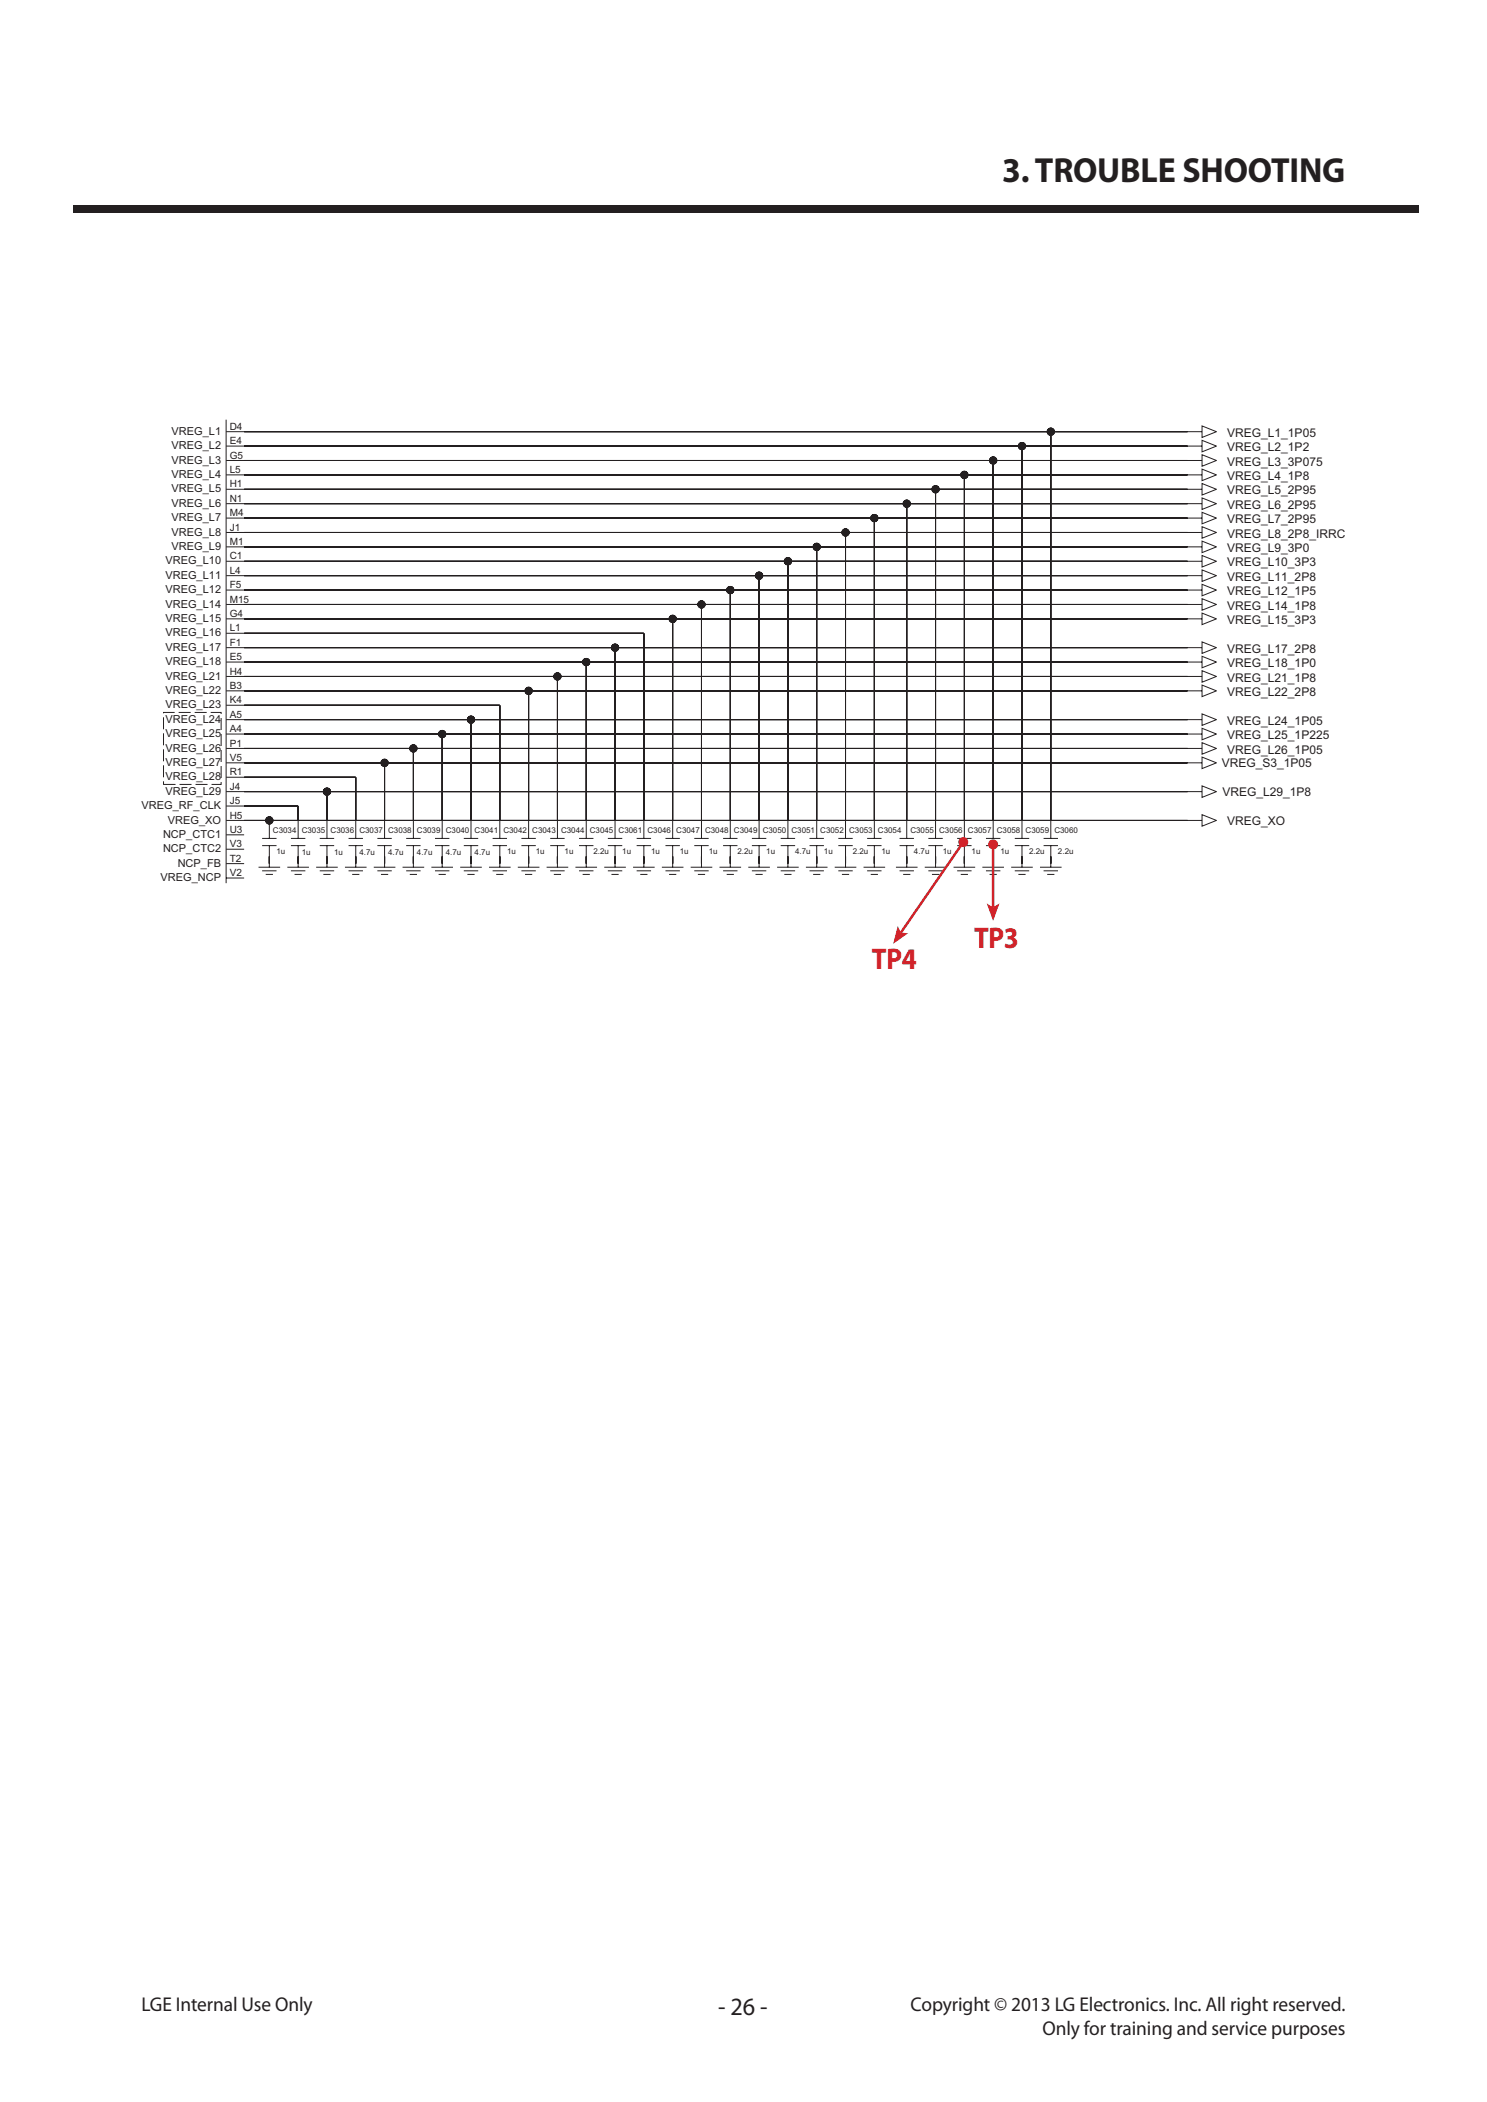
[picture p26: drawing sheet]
<svg xmlns="http://www.w3.org/2000/svg" width="210mm" height="297mm" viewBox="0 0 210 297" stroke-linecap="round" stroke-linejoin="round" font-family="sans-serif">
<defs><g id="words">
<text font-size="4.9" fill="#231f20" x="141.5" y="25.7">3. TROUBLE SHOOTING</text>
<g font-size="4.2" fill="#d1232a">
<text x="123.1" y="137">TP4</text>
<text x="137.6" y="133.9">TP3</text>
</g>
<text font-size="3.5" fill="#231f20" x="101.4" y="284.6">- 26 -</text>
<g font-size="2.8" fill="#231f20">
<text x="20" y="284.1">LGE Internal Use Only</text>
<text x="128.6" y="284.1">Copyright © 2013 LG Electronics. Inc. All right reserved.</text>
<text x="147.2" y="287.5">Only for training and service purposes</text>
</g>
<g font-size="1.7" fill="#231f20">
<text x="173.3" y="61.7">VREG_L1_1P05</text>
<text x="173.3" y="63.7">VREG_L2_1P2</text>
<text x="173.3" y="65.8">VREG_L3_3P075</text>
<text x="173.3" y="71.9">VREG_L6_2P95</text>
<text x="173.3" y="67.8">VREG_L4_1P8</text>
<text x="173.3" y="69.8">VREG_L5_2P95</text>
<text x="173.3" y="73.9">VREG_L7_2P95</text>
<text x="173.3" y="78">VREG_L9_3P0</text>
<text x="173.3" y="76">VREG_L8_2P8_IRRC</text>
<text x="173.3" y="80">VREG_L10_3P3</text>
<text x="173.3" y="82.1">VREG_L11_2P8</text>
<text x="173.3" y="84.1">VREG_L12_1P5</text>
<text x="173.3" y="86.1">VREG_L14_1P8</text>
<text x="173.3" y="88.2">VREG_L15_3P3</text>
<text x="173.3" y="92.2">VREG_L17_2P8</text>
<text x="173.3" y="94.3">VREG_L18_1P0</text>
<text x="173.3" y="96.3">VREG_L21_1P8</text>
<text x="173.3" y="98.3">VREG_L22_2P8</text>
<text x="173.3" y="102.4">VREG_L24_1P05</text>
<text x="173.3" y="104.4">VREG_L25_1P225</text>
<text x="173.3" y="106.5">VREG_L26_1P05</text>
<text x="172.5" y="108.4">VREG_S3_1P05</text>
<text x="172.6" y="112.5">VREG_L29_1P8</text>
<text x="173.3" y="116.6">VREG_XO</text>
</g>
<g font-size="1.6" fill="#231f20">
<text x="24.2" y="61.4">VREG_L1</text>
<text x="24.2" y="63.5">VREG_L2</text>
<text x="24.2" y="65.5">VREG_L3</text>
<text x="24.2" y="67.5">VREG_L4</text>
<text x="24.2" y="69.6">VREG_L5</text>
<text x="24.2" y="71.6">VREG_L6</text>
<text x="24.2" y="73.6">VREG_L7</text>
<text x="24.2" y="75.7">VREG_L8</text>
<text x="24.2" y="77.7">VREG_L9</text>
<text x="23.4" y="79.7">VREG_L10</text>
<text x="23.4" y="81.8">VREG_L11</text>
<text x="23.4" y="83.8">VREG_L12</text>
<text x="23.4" y="85.8">VREG_L14</text>
<text x="23.4" y="87.9">VREG_L15</text>
<text x="23.4" y="89.9">VREG_L16</text>
<text x="23.4" y="91.9">VREG_L17</text>
<text x="23.4" y="94">VREG_L18</text>
<text x="23.4" y="96">VREG_L21</text>
<text x="23.4" y="98">VREG_L22</text>
<text x="23.4" y="100.1">VREG_L23</text>
<text x="23.4" y="102.1">VREG_L24</text>
<text x="23.4" y="104.2">VREG_L25</text>
<text x="23.4" y="106.2">VREG_L26</text>
<text x="23.4" y="108.2">VREG_L27</text>
<text x="23.4" y="110.3">VREG_L28</text>
<text x="23.4" y="112.3">VREG_L29</text>
<text x="20" y="114.3">VREG_RF_CLK</text>
<text x="23" y="118.4">NCP_CTC1</text>
<text x="23.7" y="116.4">VREG_XO</text>
<text x="22.7" y="124.5">VREG_NCP</text>
<text x="23" y="120.4">NCP_CTC2</text>
<text x="25.1" y="122.5">NCP_FB</text>
</g>
<g font-size="1.4" fill="#231f20">
<text x="32.4" y="64.8">G5</text>
<text x="32.4" y="62.8">E4</text>
<text x="32.4" y="60.7">D4</text>
<text x="32.4" y="70.9">N1</text>
<text x="32.4" y="68.9">H1</text>
<text x="32.4" y="66.8">L5</text>
<text x="32.4" y="77">M1</text>
<text x="32.4" y="75">J1</text>
<text x="32.4" y="72.9">M4</text>
<text x="32.4" y="83.1">F5</text>
<text x="32.4" y="81.1">L4</text>
<text x="32.4" y="79">C1</text>
<text x="32.4" y="89.2">L1</text>
<text x="32.4" y="87.2">G4</text>
<text x="32.4" y="85.1">M15</text>
<text x="32.4" y="95.3">H4</text>
<text x="32.4" y="93.3">E5</text>
<text x="32.4" y="91.3">F1</text>
<text x="32.4" y="101.4">A5</text>
<text x="32.4" y="99.4">K4</text>
<text x="32.4" y="97.4">B3</text>
<text x="32.4" y="107.5">V5</text>
<text x="32.4" y="105.5">P1</text>
<text x="32.4" y="103.5">A4</text>
<text x="32.4" y="113.6">J5</text>
<text x="32.4" y="111.6">J4</text>
<text x="32.4" y="109.6">R1</text>
<text x="32.4" y="119.7">V3</text>
<text x="32.4" y="117.7">U3</text>
<text x="32.4" y="115.7">H5</text>
<text x="32.4" y="123.8">V2</text>
<text x="32.4" y="121.8">T2</text>
</g>
<g font-size="1.1" fill="#231f20">
<text x="38.5" y="117.8">C3034</text>
<text x="42.6" y="117.8">C3035</text>
<text x="46.7" y="117.8">C3036</text>
<text x="50.8" y="117.8">C3037</text>
<text x="54.8" y="117.8">C3038</text>
<text x="58.9" y="117.8">C3039</text>
<text x="63" y="117.8">C3040</text>
<text x="67" y="117.8">C3041</text>
<text x="71.1" y="117.8">C3042</text>
<text x="75.2" y="117.8">C3043</text>
<text x="79.2" y="117.8">C3044</text>
<text x="83.3" y="117.8">C3045</text>
<text x="87.4" y="117.8">C3061</text>
<text x="91.4" y="117.8">C3046</text>
<text x="95.5" y="117.8">C3047</text>
<text x="99.6" y="117.8">C3048</text>
<text x="103.6" y="117.8">C3049</text>
<text x="107.7" y="117.8">C3050</text>
<text x="111.8" y="117.8">C3051</text>
<text x="115.8" y="117.8">C3052</text>
<text x="119.9" y="117.8">C3053</text>
<text x="124" y="117.8">C3054</text>
<text x="128.6" y="117.8">C3055</text>
<text x="132.6" y="117.8">C3056</text>
<text x="136.7" y="117.8">C3057</text>
<text x="140.8" y="117.8">C3058</text>
<text x="144.8" y="117.8">C3059</text>
<text x="148.9" y="117.8">C3060</text>
<text x="39.1" y="120.7">1u</text>
<text x="42.6" y="120.8">1u</text>
<text x="47.2" y="120.8">1u</text>
<text x="50.8" y="120.8">4.7u</text>
<text x="54.8" y="120.8">4.7u</text>
<text x="58.9" y="120.8">4.7u</text>
<text x="63" y="120.8">4.7u</text>
<text x="67" y="120.8">4.7u</text>
<text x="71.6" y="120.7">1u</text>
<text x="75.7" y="120.7">1u</text>
<text x="79.7" y="120.7">1u</text>
<text x="83.8" y="120.7">2.2u</text>
<text x="87.9" y="120.7">1u</text>
<text x="91.9" y="120.7">1u</text>
<text x="96" y="120.7">1u</text>
<text x="100.1" y="120.7">1u</text>
<text x="104.2" y="120.7">2.2u</text>
<text x="108.2" y="120.7">1u</text>
<text x="112.3" y="120.7">4.7u</text>
<text x="116.4" y="120.7">1u</text>
<text x="120.4" y="120.7">2.2u</text>
<text x="124.5" y="120.7">1u</text>
<text x="129.1" y="120.7">4.7u</text>
<text x="133.1" y="120.7">1u</text>
<text x="137.2" y="120.7">1u</text>
<text x="141.3" y="120.7">1u</text>
<text x="145.3" y="120.7">2.2u</text>
<text x="149.4" y="120.7">2.2u</text>
</g>
</g></defs>
<path d="M10.4 29h190v1h-190z" fill="#231f20"/>
<g fill="none" stroke="#231f20" stroke-width=".14">
<path d="M31.9 59.3v65.5M31.9 71.2h2.6M31.9 61h2.6M31.9 63h2.6M31.9 65.1h2.6M31.9 67.1h2.6M31.9 69.1h2.6M31.9 73.2h2.6M31.9 75.2h2.6M31.9 77.3h2.6M31.9 79.3h2.6M167.7 71.2h2.1"/>
<path d="M167.7 61h2.1M167.7 63h2.1M167.7 65.1h2.1M167.7 67.1h2.1M167.7 69.1h2.1M167.7 73.2h2.1M167.7 75.2h2.1M167.7 77.3h2.1M167.7 79.3h2.1M169.8 70.4l2 .8-2 .8zM169.8 60.2l2 .8-2 .8zM169.8 62.2l2 .8-2 .8z"/>
<path d="M169.8 64.3l2 .8-2 .8zM169.8 66.3l2 .8-2 .8zM169.8 68.3l2 .8-2 .8zM169.8 72.4l2 .8-2 .8zM169.8 76.5l2 .8-2 .8zM169.8 78.5l2 .8-2 .8zM169.8 74.4l2 .8-2 .8zM31.9 83.4h2.6M31.9 91.5h2.6M31.9 95.6h2.6M31.9 87.4h2.6M31.9 93.5h2.6"/>
<path d="M31.9 81.3h2.6M31.9 85.4h2.6M31.9 89.5h2.6M31.9 97.6h2.6M31.9 99.6h2.6M167.7 83.4h2.1M167.7 91.5h2.1M167.7 95.6h2.1M167.7 87.4h2.1M167.7 93.5h2.1M167.7 81.3h2.1M167.7 85.4h2.1"/>
<path d="M167.7 97.6h2.1M169.8 82.6l2 .8-2 .8zM169.8 90.7l2 .8-2 .8zM169.8 94.8l2 .8-2 .8zM169.8 86.6l2 .8-2 .9zM169.8 92.7l2 .8-2 .9zM169.8 80.5l2 .8-2 .9zM169.8 84.6l2 .8-2 .8zM169.8 96.8l2 .8-2 .8zM31.9 107.8h2.6M31.9 101.7h2.6M31.9 103.7h2.6"/>
<path d="M31.9 105.8h2.6M31.9 109.8h2.6M31.9 111.9h2.6M31.9 113.9h2.6M31.9 115.9h2.6M31.9 118h2.6M31.9 120h2.6M37 118.5h2.1M37 119.5h2.1M38 115.9v2.6M38 119.5v3M41.1 118.5h2"/>
<path d="M41.1 119.5h2M42.1 115.9v2.6M42.1 119.5v3M45.2 118.5h2M45.2 119.5h2M46.2 115.9v2.6M46.2 119.5v3M49.2 118.5h2.1M49.2 119.5h2.1M50.2 115.9v2.6M50.2 119.5v3M53.3 118.5h2"/>
<path d="M53.3 119.5h2M54.3 115.9v2.6M54.3 119.5v3M57.4 118.5h2M57.4 119.5h2M58.4 115.9v2.6M58.4 119.5v3M61.4 118.5h2.1M61.4 119.5h2.1M62.4 115.9v2.6M62.4 119.5v3M65.5 118.5h2"/>
<path d="M65.5 119.5h2M66.5 115.9v2.6M66.5 119.5v3M69.6 118.5h2M69.6 119.5h2M70.6 115.9v2.6M70.6 119.5v3M73.6 118.5h2.1M73.6 119.5h2.1M74.7 115.9v2.6M74.7 119.5v3M77.7 118.5h2"/>
<path d="M77.7 119.5h2M78.7 115.9v2.6M78.7 119.5v3M81.8 118.5h2M81.8 119.5h2M82.8 115.9v2.6M82.8 119.5v3M85.8 118.5h2.1M85.8 119.5h2.1M86.9 115.9v2.6M86.9 119.5v3M89.9 118.5h2"/>
<path d="M89.9 119.5h2M90.9 115.9v2.6M90.9 119.5v3M94 118.5h2M94 119.5h2M95 115.9v2.6M95 119.5v3M98 118.5h2.1M98 119.5h2.1M99.1 115.9v2.6M99.1 119.5v3M102.1 118.5h2.1"/>
<path d="M102.1 119.5h2.1M103.1 115.9v2.6M103.1 119.5v3M106.2 118.5h2M106.2 119.5h2M107.2 115.9v2.6M107.2 119.5v3M110.3 118.5h2M110.3 119.5h2M111.3 115.9v2.6M111.3 119.5v3M114.3 118.5h2.1"/>
<path d="M114.3 119.5h2.1M115.3 115.9v2.6M115.3 119.5v3M118.4 118.5h2M118.4 119.5h2M119.4 115.9v2.6M119.4 119.5v3M122.5 118.5h2M122.5 119.5h2M123.5 115.9v2.6M123.5 119.5v3M127 118.5h2.1"/>
<path d="M127 119.5h2.1M128.1 115.9v2.6M128.1 119.5v3M131.1 118.5h2M131.1 119.5h2M132.1 115.9v2.6M132.1 119.5v3M135.2 118.5h2M135.2 119.5h2M136.2 115.9v2.6M136.2 119.5v3M139.2 118.5h2.1"/>
<path d="M139.2 119.5h2.1M140.3 115.9v2.6M140.3 119.5v3M143.3 118.5h2M143.3 119.5h2M144.3 115.9v2.6M144.3 119.5v3M147.4 118.5h2M147.4 119.5h2M148.4 115.9v2.6M148.4 119.5v3M167.7 107.8h2.1"/>
<path d="M167.7 101.7h2.1M167.7 103.7h2.1M167.7 105.8h2.1M167.7 111.9h2.1M167.7 115.9h2.1M169.8 107l2 .8-2 .8zM169.8 100.9l2 .8-2 .8zM169.8 102.9l2 .8-2 .8zM169.8 104.9l2 .9-2 .8zM169.8 115.1l2 .8-2 .8zM169.8 111l2 .9-2 .8zM31.9 122h2.6"/>
<path d="M31.9 124.1h2.6M36.5 122.5h3.1M37 123h2.1M37.5 123.6h1M40.6 122.5h3M41.1 123h2M41.6 123.6h1M44.6 122.5h3.1M45.2 123h2M45.7 123.6h1M48.7 122.5h3.1M49.2 123h2.1"/>
<path d="M49.7 123.6h1.1M52.8 122.5h3M53.3 123h2M53.8 123.6h1M56.9 122.5h3M57.4 123h2M57.9 123.6h1M60.9 122.5h3.1M61.4 123h2.1M61.9 123.6h1.1M65 122.5h3M65.5 123h2"/>
<path d="M66 123.6h1M69.1 122.5h3M69.6 123h2M70.1 123.6h1M73.1 122.5h3.1M73.6 123h2.1M74.1 123.6h1.1M77.2 122.5h3M77.7 123h2M78.2 123.6h1M81.3 122.5h3M81.8 123h2"/>
<path d="M82.3 123.6h1M85.3 122.5h3.1M85.8 123h2.1M86.4 123.6h1M89.4 122.5h3.1M89.9 123h2M90.4 123.6h1M93.5 122.5h3M94 123h2M94.5 123.6h1M97.5 122.5h3.1M98 123h2.1"/>
<path d="M98.6 123.6h1M101.6 122.5h3.1M102.1 123h2.1M102.6 123.6h1M105.7 122.5h3M106.2 123h2M106.7 123.6h1M109.7 122.5h3.1M110.3 123h2M110.8 123.6h1M113.8 122.5h3.1M114.3 123h2.1"/>
<path d="M114.8 123.6h1M117.9 122.5h3M118.4 123h2M118.9 123.6h1M122 122.5h3M122.5 123h2M123 123.6h1M126.5 122.5h3.1M127 123h2.1M127.5 123.6h1.1M130.6 122.5h3M131.1 123h2"/>
<path d="M131.6 123.6h1M134.7 122.5h3M135.2 123h2M135.7 123.6h1M138.7 122.5h3.1M139.2 123h2.1M139.8 123.6h1M142.8 122.5h3.1M143.3 123h2M143.8 123.6h1M146.9 122.5h3M147.4 123h2"/>
<path d="M147.9 123.6h1"/>
</g>
<path d="M42.1 121v1z" fill="#231f20"/>
<path d="M42.1 121v1zM42.1 121v1" fill="none" stroke="#231f20" stroke-width=".14"/>
<path d="M38 121v1z" fill="#231f20"/>
<path d="M38 121v1zM38 121v1" fill="none" stroke="#231f20" stroke-width=".14"/>
<path d="M46.2 121v1z" fill="#231f20"/>
<path d="M46.2 121v1zM46.2 121v1" fill="none" stroke="#231f20" stroke-width=".14"/>
<path d="M54.3 121v1z" fill="#231f20"/>
<path d="M54.3 121v1zM54.3 121v1" fill="none" stroke="#231f20" stroke-width=".14"/>
<path d="M50.2 121v1z" fill="#231f20"/>
<path d="M50.2 121v1zM50.2 121v1" fill="none" stroke="#231f20" stroke-width=".14"/>
<path d="M58.4 121v1z" fill="#231f20"/>
<path d="M58.4 121v1zM58.4 121v1" fill="none" stroke="#231f20" stroke-width=".14"/>
<path d="M62.4 121v1z" fill="#231f20"/>
<path d="M62.4 121v1zM62.4 121v1" fill="none" stroke="#231f20" stroke-width=".14"/>
<path d="M66.5 121v1z" fill="#231f20"/>
<path d="M66.5 121v1zM66.5 121v1" fill="none" stroke="#231f20" stroke-width=".14"/>
<path d="M70.6 121v1z" fill="#231f20"/>
<path d="M70.6 121v1zM70.6 121v1" fill="none" stroke="#231f20" stroke-width=".14"/>
<path d="M74.7 121v1z" fill="#231f20"/>
<path d="M74.7 121v1zM74.7 121v1" fill="none" stroke="#231f20" stroke-width=".14"/>
<path d="M78.7 121v1z" fill="#231f20"/>
<path d="M78.7 121v1zM78.7 121v1" fill="none" stroke="#231f20" stroke-width=".14"/>
<path d="M82.8 121v1z" fill="#231f20"/>
<path d="M82.8 121v1zM82.8 121v1" fill="none" stroke="#231f20" stroke-width=".14"/>
<path d="M90.9 121v1z" fill="#231f20"/>
<path d="M90.9 121v1zM90.9 121v1" fill="none" stroke="#231f20" stroke-width=".14"/>
<path d="M95 121v1z" fill="#231f20"/>
<path d="M95 121v1zM95 121v1" fill="none" stroke="#231f20" stroke-width=".14"/>
<path d="M99.1 121v1z" fill="#231f20"/>
<path d="M99.1 121v1zM99.1 121v1" fill="none" stroke="#231f20" stroke-width=".14"/>
<path d="M103.1 121v1z" fill="#231f20"/>
<path d="M103.1 121v1zM103.1 121v1" fill="none" stroke="#231f20" stroke-width=".14"/>
<path d="M107.2 121v1z" fill="#231f20"/>
<path d="M107.2 121v1zM107.2 121v1" fill="none" stroke="#231f20" stroke-width=".14"/>
<path d="M111.3 121v1z" fill="#231f20"/>
<path d="M111.3 121v1zM111.3 121v1" fill="none" stroke="#231f20" stroke-width=".14"/>
<path d="M115.3 121v1z" fill="#231f20"/>
<path d="M115.3 121v1zM115.3 121v1" fill="none" stroke="#231f20" stroke-width=".14"/>
<path d="M119.4 121v1z" fill="#231f20"/>
<path d="M119.4 121v1zM119.4 121v1" fill="none" stroke="#231f20" stroke-width=".14"/>
<path d="M123.5 121v1z" fill="#231f20"/>
<path d="M123.5 121v1zM123.5 121v1" fill="none" stroke="#231f20" stroke-width=".14"/>
<path d="M128.1 121v1z" fill="#231f20"/>
<path d="M128.1 121v1zM128.1 121v1" fill="none" stroke="#231f20" stroke-width=".14"/>
<path d="M132.1 121v1z" fill="#231f20"/>
<path d="M132.1 121v1zM132.1 121v1" fill="none" stroke="#231f20" stroke-width=".14"/>
<path d="M136.2 121v1z" fill="#231f20"/>
<path d="M136.2 121v1zM136.2 121v1" fill="none" stroke="#231f20" stroke-width=".14"/>
<path d="M140.3 121v1z" fill="#231f20"/>
<path d="M140.3 121v1zM140.3 121v1" fill="none" stroke="#231f20" stroke-width=".14"/>
<path d="M144.3 121v1z" fill="#231f20"/>
<path d="M144.3 121v1zM144.3 121v1" fill="none" stroke="#231f20" stroke-width=".14"/>
<path d="M148.4 121v1z" fill="#231f20"/>
<path d="M148.4 121v1zM148.4 121v1" fill="none" stroke="#231f20" stroke-width=".14"/>
<path d="M86.9 121v1z" fill="#231f20"/>
<path d="M34.5 95.6h133.2M34.5 95.6h44.2zM78.7 95.6v20.3M78.7 95.6v20.3zM78.7 95.6h89zM86.9 121v1zM86.9 121v1" fill="none" stroke="#231f20" stroke-width=".14"/>
<circle cx="78.7" cy="95.6" r=".51" fill="#231f20"/>
<g fill="none" stroke="#231f20" stroke-width=".14">
<path d="M34.5 103.7h27.9zM34.5 103.7h133.2M62.4 103.7v12.2zM62.4 103.7v12.2M62.4 103.7h105.3z"/>
<circle cx="78.7" cy="95.6" r=".51"/>
</g>
<circle cx="62.4" cy="103.7" r=".51" fill="#231f20"/>
<g fill="none" stroke="#231f20" stroke-width=".14">
<path d="M34.5 67.1h101.7zM34.5 67.1h133.2M136.2 67.1h31.5zM136.2 67.1v48.8zM136.2 67.1v48.8"/>
<circle cx="62.4" cy="103.7" r=".51"/>
</g>
<circle cx="136.2" cy="67.1" r=".51" fill="#231f20"/>
<g fill="none" stroke="#231f20" stroke-width=".14">
<path d="M34.5 107.8h19.8zM34.5 107.8h133.2M54.3 107.8h113.4zM54.3 107.8v8.1zM54.3 107.8v8.1"/>
<circle cx="136.2" cy="67.1" r=".51"/>
</g>
<circle cx="54.3" cy="107.8" r=".51" fill="#231f20"/>
<g fill="none" stroke="#231f20" stroke-width=".14">
<path d="M34.5 101.7h32zM34.5 101.7h133.2M66.5 101.7v14.2zM66.5 101.7v14.2M66.5 101.7h101.2z"/>
<circle cx="54.3" cy="107.8" r=".51"/>
</g>
<circle cx="66.5" cy="101.7" r=".51" fill="#231f20"/>
<g fill="none" stroke="#231f20" stroke-width=".14">
<path d="M34.5 61h113.9zM34.5 61h133.2M148.4 61h19.3zM148.4 61v54.9zM148.4 61v54.9"/>
<circle cx="66.5" cy="101.7" r=".51"/>
</g>
<circle cx="148.4" cy="61" r=".51" fill="#231f20"/>
<g fill="none" stroke="#231f20" stroke-width=".14">
<path d="M34.5 63h109.8zM34.5 63h133.2M144.3 63h23.4zM144.3 63v52.9zM144.3 63v52.9"/>
<circle cx="148.4" cy="61" r=".51"/>
</g>
<circle cx="144.3" cy="63" r=".51" fill="#231f20"/>
<g fill="none" stroke="#231f20" stroke-width=".14">
<path d="M34.5 65.1h105.8zM34.5 65.1h133.2M140.3 65.1h27.4zM140.3 65.1v50.8zM140.3 65.1v50.8"/>
<circle cx="144.3" cy="63" r=".51"/>
</g>
<circle cx="140.3" cy="65.1" r=".51" fill="#231f20"/>
<g fill="none" stroke="#231f20" stroke-width=".14">
<path d="M34.5 73.2h89zM34.5 73.2h133.2M123.5 73.2h44.2zM123.5 73.2v42.7zM123.5 73.2v42.7"/>
<circle cx="140.3" cy="65.1" r=".51"/>
</g>
<circle cx="123.5" cy="73.2" r=".51" fill="#231f20"/>
<g fill="none" stroke="#231f20" stroke-width=".14">
<path d="M34.5 105.8h23.9zM34.5 105.8h133.2M58.4 105.8v10.1zM58.4 105.8v10.1M58.4 105.8h109.3z"/>
<circle cx="123.5" cy="73.2" r=".51"/>
</g>
<circle cx="58.4" cy="105.8" r=".51" fill="#231f20"/>
<g fill="none" stroke="#231f20" stroke-width=".14">
<path d="M34.5 91.5h52.4zM34.5 91.5h133.2M86.9 91.5v24.4zM86.9 91.5v24.4M86.9 91.5h80.8z"/>
<circle cx="58.4" cy="105.8" r=".51"/>
</g>
<circle cx="86.9" cy="91.5" r=".51" fill="#231f20"/>
<g fill="none" stroke="#231f20" stroke-width=".14">
<path d="M34.5 87.4h60.5zM34.5 87.4h133.2M95 87.4h72.7zM95 87.4v28.5zM95 87.4v28.5"/>
<circle cx="86.9" cy="91.5" r=".51"/>
</g>
<circle cx="95" cy="87.4" r=".51" fill="#231f20"/>
<g fill="none" stroke="#231f20" stroke-width=".14">
<path d="M34.5 79.3h76.8zM34.5 79.3h133.2M111.3 79.3h56.4zM111.3 79.3v36.6zM111.3 79.3v36.6"/>
<circle cx="95" cy="87.4" r=".51"/>
</g>
<circle cx="111.3" cy="79.3" r=".51" fill="#231f20"/>
<g fill="none" stroke="#231f20" stroke-width=".14">
<path d="M34.5 97.6h40.2zM34.5 97.6h133.2M74.7 97.6v18.3zM74.7 97.6v18.3M74.7 97.6h93z"/>
<circle cx="111.3" cy="79.3" r=".51"/>
</g>
<circle cx="74.7" cy="97.6" r=".51" fill="#231f20"/>
<g fill="none" stroke="#231f20" stroke-width=".14">
<path d="M34.5 81.3h72.7zM34.5 81.3h133.2M107.2 81.3h60.5zM107.2 81.3v34.6zM107.2 81.3v34.6"/>
<circle cx="74.7" cy="97.6" r=".51"/>
</g>
<circle cx="107.2" cy="81.3" r=".51" fill="#231f20"/>
<g fill="none" stroke="#231f20" stroke-width=".14">
<path d="M34.5 85.4h64.6zM34.5 85.4h133.2M99.1 85.4v30.5zM99.1 85.4v30.5M99.1 85.4h68.6z"/>
<circle cx="107.2" cy="81.3" r=".51"/>
</g>
<circle cx="99.1" cy="85.4" r=".51" fill="#231f20"/>
<g fill="none" stroke="#231f20" stroke-width=".14">
<path d="M34.5 93.5h48.3zM34.5 93.5h133.2M82.8 93.5v22.4zM82.8 93.5v22.4M82.8 93.5h84.9z"/>
<circle cx="99.1" cy="85.4" r=".51"/>
</g>
<circle cx="82.8" cy="93.5" r=".51" fill="#231f20"/>
<g fill="none" stroke="#231f20" stroke-width=".14">
<path d="M34.5 111.9h11.7zM34.5 111.9h133.2M46.2 111.9h121.5zM46.2 111.9v4zM46.2 111.9v4"/>
<circle cx="82.8" cy="93.5" r=".51"/>
</g>
<circle cx="46.2" cy="111.9" r=".51" fill="#231f20"/>
<g fill="none" stroke="#231f20" stroke-width=".14">
<path d="M34.5 115.9h3.5zM34.5 115.9h133.2M38 115.9h.1M38 115.9h129.7z"/>
<circle cx="46.2" cy="111.9" r=".51"/>
</g>
<circle cx="38" cy="115.9" r=".51" fill="#231f20"/>
<g fill="none" stroke="#231f20" stroke-width=".14">
<path d="M34.5 77.3h80.8zM34.5 77.3h133.2M115.3 77.3h52.4zM115.3 77.3v38.6zM115.3 77.3v38.6"/>
<circle cx="38" cy="115.9" r=".51"/>
</g>
<circle cx="115.3" cy="77.3" r=".51" fill="#231f20"/>
<g fill="none" stroke="#231f20" stroke-width=".14">
<path d="M34.5 69.1h97.6zM34.5 69.1h133.2M132.1 69.1h35.6zM132.1 69.1v46.8zM132.1 69.1v46.8"/>
<circle cx="115.3" cy="77.3" r=".51"/>
</g>
<circle cx="132.1" cy="69.1" r=".51" fill="#231f20"/>
<g fill="none" stroke="#231f20" stroke-width=".14">
<path d="M34.5 71.2h93.6zM34.5 71.2h133.2M128.1 71.2v44.7zM128.1 71.2v44.7M128.1 71.2h39.6z"/>
<circle cx="132.1" cy="69.1" r=".51"/>
</g>
<circle cx="128.1" cy="71.2" r=".51" fill="#231f20"/>
<g fill="none" stroke="#231f20" stroke-width=".14">
<path d="M34.5 89.5h56.4zM34.5 89.5h56.4M34.5 83.4h68.6zM34.5 83.4h133.2M90.9 89.5v26.4zM90.9 89.5v26.4M103.1 83.4v32.5zM103.1 83.4v32.5M103.1 83.4h64.6zM34.5 113.9h7.6zM34.5 113.9h7.6M34.5 109.8h15.7z"/>
<path d="M34.5 109.8h15.7M42.1 113.9v2zM42.1 113.9v2M50.2 109.8v6.1zM50.2 109.8v6.1"/>
<circle cx="128.1" cy="71.2" r=".51"/>
</g>
<circle cx="103.1" cy="83.4" r=".51" fill="#231f20"/>
<g fill="none" stroke="#231f20" stroke-width=".14">
<path d="M34.5 75.2h84.9zM34.5 75.2h133.2M119.4 75.2h48.3zM119.4 75.2v40.7zM119.4 75.2v40.7M34.5 99.6h36.1zM34.5 99.6h36.1M70.6 99.6v16.3zM70.6 99.6v16.3"/>
<circle cx="103.1" cy="83.4" r=".51"/>
</g>
<circle cx="119.4" cy="75.2" r=".51" fill="#231f20"/>
<circle cx="119.4" cy="75.2" r=".51" fill="none" stroke="#231f20" stroke-width=".14"/>
<path d="M23.1 100.7h8.1v10.1h-8.1z" fill="none" stroke="#231f20" stroke-width=".14" stroke-dasharray="1.7 .6" stroke-linecap="butt"/>
<path d="M140.2 119.3v8.9" fill="none" stroke="#d1232a" stroke-width=".35"/>
<g fill="#d1232a">
<path d="M139.3 127.7l.9 .5 1-.5-1 2.4z"/>
<circle cx="140.3" cy="119.3" r=".71"/>
</g>
<path d="M136 119l-8.8 12.8" fill="none" stroke="#d1232a" stroke-width=".35"/>
<g fill="#d1232a">
<path d="M126.8 130.8l.4 1h1.1l-2.2 1.6z"/>
<circle cx="136" cy="119" r=".71"/>
</g>
<use href="#words"/>
</svg>
